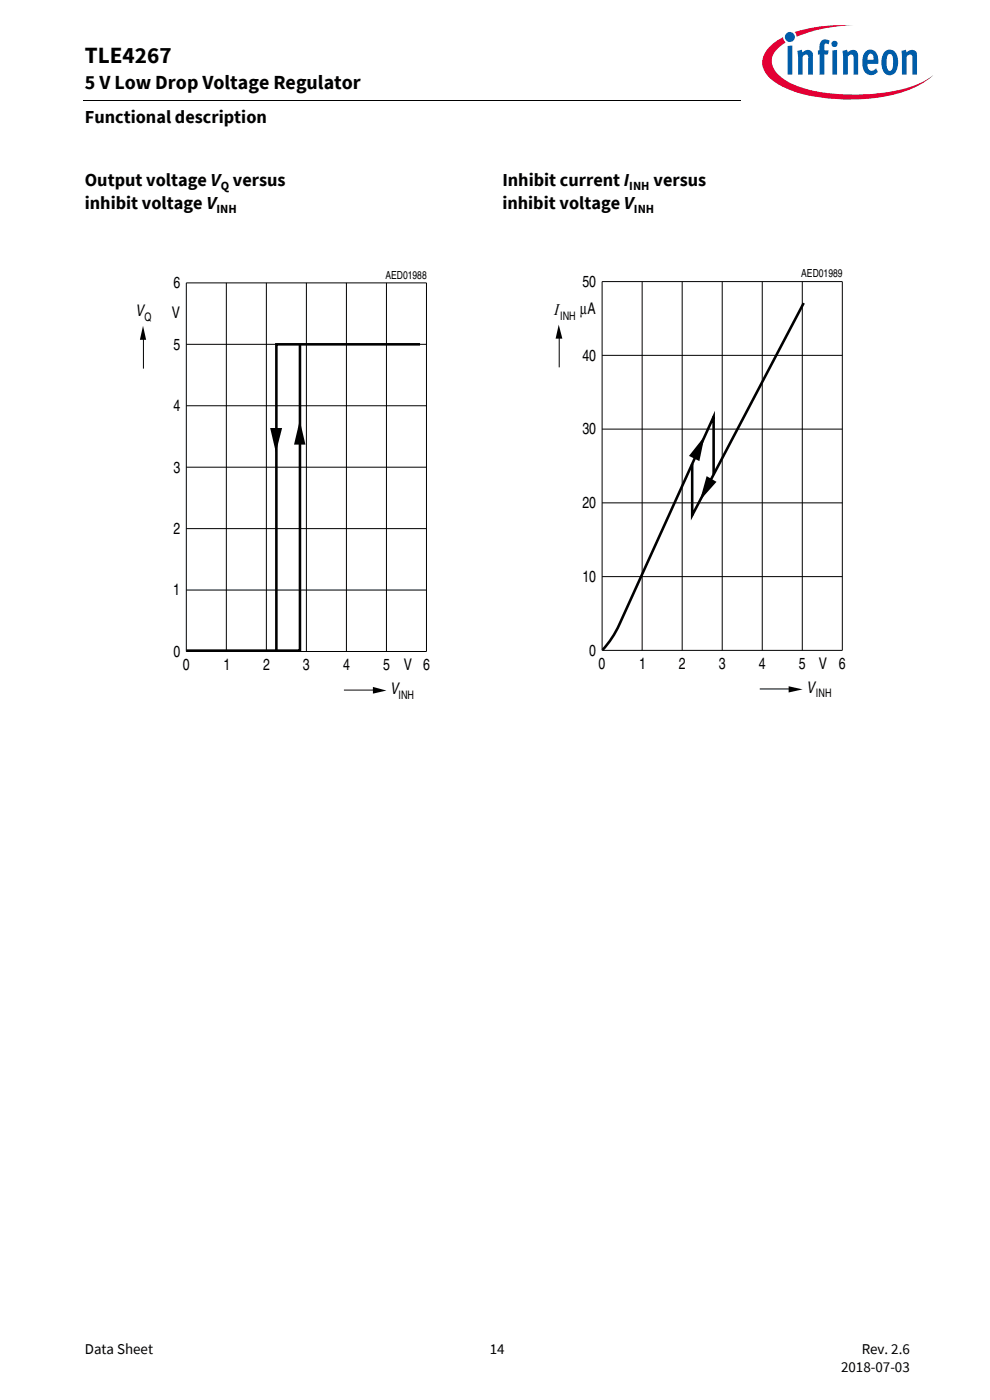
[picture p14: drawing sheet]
<svg xmlns="http://www.w3.org/2000/svg" width="210mm" height="297mm" viewBox="0 0 210 297" stroke-linecap="round" stroke-linejoin="round" font-family="sans-serif">
<defs><g id="words">
<text font-size="4.9" x="18" y="13.4">TLE4267</text>
<text font-size="4.2" x="18" y="19">5 V Low Drop Voltage Regulator</text>
<g font-size="3.9">
<text x="18" y="26.2">Functional description</text>
<text x="18" y="39.4">Output voltage V versus</text>
<text x="106.6" y="39.4">Inhibit current I</text>
<text x="138.6" y="39.4">versus</text>
<text x="18" y="44.3">inhibit voltage V</text>
<text x="106.6" y="44.3">inhibit voltage V</text>
</g>
<text font-size="3.5" x="117.4" y="66.9">Ι</text>
<g font-size="3.4">
<text x="36.8" y="61.1">6</text>
<text x="123.5" y="60.9">50</text>
<text x="28.8" y="67.1">V</text>
<text x="36.5" y="67.4">V</text>
<text x="123" y="66.5">μA</text>
<text x="36.8" y="74.2">5</text>
<text x="123.5" y="76.5">40</text>
<text x="36.8" y="87.2">4</text>
<text x="123.5" y="92.2">30</text>
<text x="36.8" y="100.2">3</text>
<text x="123.5" y="107.8">20</text>
<text x="36.8" y="113.3">2</text>
<text x="123.5" y="123.5">10</text>
<text x="36.8" y="126.3">1</text>
<text x="36.8" y="139.3">0</text>
<text x="38.8" y="142.1">0</text>
<text x="47.4" y="142.1">1</text>
<text x="55.8" y="142.1">2</text>
<text x="64.3" y="142.1">3</text>
<text x="72.8" y="142.1">4</text>
<text x="81.3" y="142.1">5</text>
<text x="85.6" y="142.2">V 6</text>
<text x="125" y="139.1">0</text>
<text x="127" y="141.9">0</text>
<text x="135.6" y="141.9">1</text>
<text x="144" y="141.9">2</text>
<text x="152.5" y="141.9">3</text>
<text x="161" y="141.9">4</text>
<text x="169.5" y="141.8">5</text>
<text x="173.7" y="141.9">V</text>
<text x="177.9" y="141.9">6</text>
<text x="82.7" y="147.3">V</text>
<text x="171" y="147">V</text>
</g>
<g font-size="3.2">
<text x="18" y="287.3">Data Sheet</text>
<text x="103.9" y="287.3">14</text>
<text x="182.8" y="287.3">Rev. 2.6</text>
<text x="178.4" y="291.2">2018-07-03</text>
</g>
<g font-size="2.6">
<text x="46.8" y="40.3">Q</text>
<text x="133.5" y="40.3">INH</text>
<text x="45.9" y="45.3">INH</text>
<text x="134.5" y="45.3">INH</text>
</g>
<g font-size="2.5">
<text x="30.6" y="68.2">Q</text>
<text x="118.8" y="67.9">INH</text>
<text x="84.5" y="148.2">INH</text>
<text x="173.1" y="147.9">INH</text>
</g>
<g font-size="2.4">
<text x="81.7" y="59.1">AED01988</text>
<text x="170" y="58.8">AED01989</text>
</g>
</g></defs>
<path d="M17.7 21.3l.1 .1z" fill="#000"/>
<path d="M17.8 21.4h140.5" fill="none" stroke="#000" stroke-width=".21"/>
<path d="M157.3 5.1h42.7v21.5h-42.7z" fill="#fff"/>
<path d="M168.6 6.8l.4 1 1.4-.5a31.9 31.9 0 0 1 10.7-1.9 32.2 32.2 0 0 0-12.5 1.4zM163.4 9.8a4.3 4.3 0 0 0 0 6.9 21.8 21.8 0 0 0 11.7 4.1 38.5 38.5 0 0 0 18.7-2.1 14.3 14.3 0 0 0 4.2-2.8 18.4 18.4 0 0 1-8.8 3.5 40.4 40.4 0 0 1-20.2-1.2l-1.6-.7a6.4 6.4 0 0 1-3.7-4.4 5.1 5.1 0 0 1 2.9-4.1l-.3-.3-.2-.8-1 .5z" fill-rule="evenodd" fill="#e30034"/>
<path d="M166.5 7.8a1.06 1.06 0 0 0 2.1 0 1.06 1.06 0 0 0-2.1 0zM167.1 9.8v6h.9v-6.2zM169.1 10.8l.2 1.3v3.7h.9v-3.8l.7-.4h.3l.2 .3v3.9h1v-3.9a1.21 1.21 0 0 0-.8-1.3 1.21 1.21 0 0 0-1.4 .5l-.1-.6zM174.3 8.6a2.41 2.41 0 0 0-.5 2.1h-.3v.9h.3v4.2h1v-4.2h.8l.2-.9h-1v-.9a.49 .49 0 0 1 .3-.6 .49 .49 0 0 1 .6 .2l.3-.7a1.45 1.45 0 0 0-1.7-.1zM176.5 10.7v5.1h1v-5.2zM176.3 9.3a.7 .7 0 0 0 1.4 0 .7 .7 0 0 0-1.4 0zM178.7 10.8l.1 5h1v-3.8a.64 .64 0 0 1 .5-.5 .64 .64 0 0 1 .7 .4v3.9h1v-3.9a1.22 1.22 0 0 0-.8-1.3 1.22 1.22 0 0 0-1.4 .5l-.2-.6zM183.7 10.8a3.9 3.9 0 0 0-.1 4.7 1.76 1.76 0 0 0 2.6-.3l-.4-.7a.99 .99 0 0 1-1.6 .1l-.2-1.1h2.3v-.2a2.3 2.3 0 0 0-1.5-2.8h-.5zM184.2 11.7a.65 .65 0 0 1 .9-.2 .65 .65 0 0 1 .2 .9v.3h-1.3zM187.7 10.9a3.9 3.9 0 0 0 .1 4.8 1.68 1.68 0 0 0 2.6-1.5 3.8 3.8 0 0 0-.7-3.3 1.59 1.59 0 0 0-2 0zM188.4 11.6l.2-.1a.86 .86 0 0 1 .8 1.2v.7a1.26 1.26 0 0 1-.6 1.7 2.12 2.12 0 0 1-.7-2.4l.1-.9zM191.2 10.8l.1 5h1v-3.8l.7-.4h.3l.2 .3v3.9h1v-4.2a1.08 1.08 0 0 0-.6-1 1.08 1.08 0 0 0-1.3 .2l-.4 .3v-.6z" fill-rule="evenodd" fill="#005da9"/>
<g fill="none" stroke="#000" stroke-width=".21">
<path d="M127.7 59.7h51v78.3h-51zM136.2 59.7v78.3M144.7 59.7v78.3M153.2 59.7v78.3M161.7 59.7v78.3M170.2 59.7v78.3M30.4 70.9v7.3M39.5 60h51v78.2h-51zM39.5 73h51M48 60v78.2M56.5 60v78.2M65 60v78.2"/>
<path d="M73.5 60v78.2M82 60v78.2M118.6 70.7v7.2M127.7 75.4h51M39.5 99.1h51M39.5 86.1h51M127.7 91h51M39.5 112.1h51M127.7 106.7h51M39.5 125.2h51M127.7 122.3h51M72.9 146.4h7.3"/>
<path d="M161.1 146.2h7.3"/>
</g>
<path d="M30.3 69.1l.7 3h-1.3zM118.5 68.9l.8 2.9h-1.5zM57.3 90.8h2.5l-1.3 5.2zM63.6 89.1l1.2 5.2h-2.4zM149.4 92.5l-1.1 5.3-2.2-1.1zM149.9 101l2.1 1.2-3.6 4zM79.1 145.7l2.9 .8-2.9 .7zM167.3 145.6l2.9 .6-2.9 .7z" fill="#000"/>
<path d="M63.6 73v65h-5M89.1 73h-30.5v65h-19.1M170.5 64.3l-23.7 45v-10.9M151.4 100.7v-12.3l-20.1 44.1a20.5 20.5 0 0 1-3.5 5.4" fill="none" stroke="#000" stroke-width=".55"/>
<use href="#words"/>
</svg>
